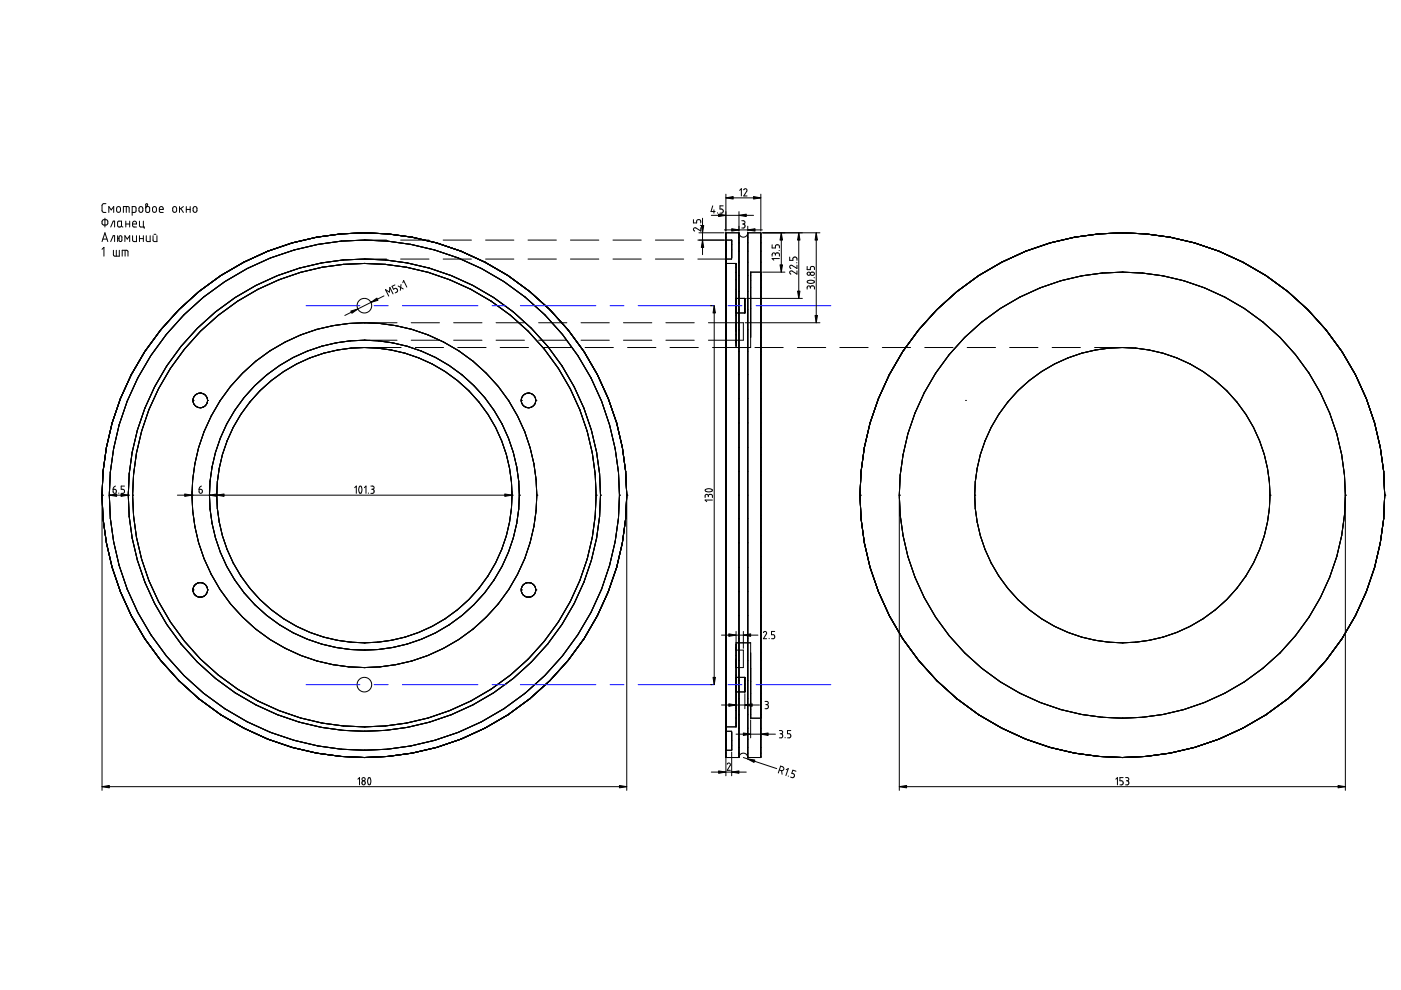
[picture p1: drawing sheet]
<svg xmlns="http://www.w3.org/2000/svg" width="297mm" height="210mm" viewBox="0 0 297 210" stroke-linecap="round" stroke-linejoin="round" font-family="sans-serif">
<g fill="none" stroke="#000" stroke-width=".21">
<path d="M21.6 51.2l.6-1.8 .7 1.8M21.6 52.9l.4-.4v1.8M21.8 50.7h.9M22.2 46.3v1.8M22.5 43.2h-.6l-.3 .3 .1 1.3 .2 .2h.6M23.1 45v-1.2l.5 .7 .5-.7v1.2M23.5 48.1l.5-1.2h.3v1.2M23.5 51.2l.5-1.2h.3v1.2M24 53.1v.9l.3 .3h1v-1.2M24.7 53.1v1.2M24.8 43.9l.4-.1 .3 .3v.6l-.2 .3-.6-.2zM24.9 50v1.2"/>
<path d="M24.9 50.6h.3M25 47l.8-.1v.9l-.2 .3h-.4l-.2-.1zM25.3 50.1a.31 .31 0 0 1 .3-.1 .31 .31 0 0 1 .2 .3v.6a.31 .31 0 0 1-.3 .3 .31 .31 0 0 1-.3-.3zM25.8 47.8l.3 .3M25.9 54.3v-1.2h1.2v1.2M26.2 45v-1.2l1.1 .1 .1 1.1M26.5 51.2v-1.2l.5 .7 .5-.7v1.2M26.5 53.1v1.2M26.7 47.5h.8M26.7 46.9v1.2M26.8 43.8v1.2M27.5 46.9v1.2"/>
<path d="M28 45h.5l.3-.1 .1-.8-.2-.3h-.7v1.9M28.1 47.5h.8l-.1-.5-.3-.1-.3 .1-.1 .8 .2 .3h.6M28.1 50v.9l.3 .3h.5v-1.2M29.5 43.9l.4-.1 .4 .3-.1 .7-.2 .2-.5-.2zM29.6 46.9v1.1l.2 .1h.8v.3M29.6 50v1.2M29.6 50.6h.8M30.4 46.9v1.2M30.4 50v1.2M31 43.9l.3-.4a.2 .2 0 0 0-.2-.3 .2 .2 0 0 0-.2 .2v1.4l.3 .2 .4-.1 .1-1-.5-.1-.3 .3M31 50v1l.3 .2h.5v-1.2M32.4 43.9l.5-.1 .3 .3-.1 .7-.2 .2h-.4l-.2-.3z"/>
<path d="M32.4 50v1l.3 .2h.6v-1.2M32.7 49.7h.4M33.8 44.4h.8l-.1-.5-.4-.1-.2 .1-.1 .9 .2 .2h.6M36.7 43.9l.4-.1 .3 .3v.7l-.3 .2-.4-.2zM38.1 43.8v1.2M38.3 44.2l.6 .8M38.9 43.8l-.8 .6M39.5 44.4h.8M39.5 43.8v1.2M40.3 43.8v1.2M41 44l.3-.2 .4 .2 .1 .7-.2 .3h-.3l-.3-.2zM77.3 55.9h.1"/>
<path d="M77.3 54.9h.1M77.3 50.9h.1M77.3 49.4h.1M77.3 54.9h4.7M77.3 50.9h4.7M77.3 54.9a50.1 50.1 0 0 1 50 50.1 50.1 50.1 0 0 1-50 50 50.1 50.1 0 0 1-50.1-50M77.3 50.9a54.1 54.1 0 0 1 54 54.1 54.1 54.1 0 0 1-54 54.1 54.1 54.1 0 0 1-54.1-54.1M77.3 54.9a50 50 0 0 0-50.1 50.1M77.3 50.9a54.1 54.1 0 0 0-54.1 54.1M84.9 54.9h6.1M84.9 50.9h6.1M85.4 59.9l.2-.4 .7 1.4"/>
<path d="M94 54.9h5.9M94 50.9h5.9M103 54.9h5.9M103 50.9h5.9M112 54.9h6M112 50.9h6M120.9 54.9h6.1M120.9 50.9h6.1M130 54.9h6M130 50.9h6M139 54.9h5.9M139 50.9h5.9"/>
<path d="M147 46.6v.7h.7v-.5l.3-.2 .5 .1 .1 .6M148 50.9h7.1v4h-7.1M148.2 49.4h5.3M148.5 47.8h.1M148.6 48.3v.7l-1.1-.7h-.2a.36 .36 0 0 0-.3 .3 .36 .36 0 0 0 .3 .4M148.9 46.3v7.7M150.8 45.7h9M151.1 43.6l-.4 1.3h.9M151.4 44.5v.7M152.1 45.1v.1M153.3 43.6h-.6v.7h.4l.2 .3-.1 .5-.5 .1M153.6 48.7h8"/>
<path d="M153.9 41.2v7.8M153.9 55.9h2.2v17.8M153.9 42h7.4M156.7 49.4l.2 .6 .6 .3 .7-.2 .3-.7M156.7 49.4h-2.8v115.1M156.7 44.9v4.1M156.7 49.4v111.2M156.8 40.4l.4-.4v1.6M157.3 46.8h.4a.35 .35 0 0 1 .2 .4 .35 .35 0 0 1-.3 .3M157.4 47.5h.2M157.6 47.5l.3 .3v.4l-.1 .1h-.5M157.7 40.3a.35 .35 0 0 1 .5-.3 .35 .35 0 0 1 .1 .5l-.6 1.1h.7"/>
<path d="M158.5 48v1M158.5 49.4v111.2M158.5 49.4h2.8v111.2h-2.8M161.3 41.2v7.8M161.3 57.7h-2.1v16h-8.1M161.7 49.4h12.1M161.7 57.7h4.7M163.7 51.9v.7h.7v-.5l.3-.2 .5 .1v.6M164.4 54v-.2a.35 .35 0 0 0-.4-.2 .35 .35 0 0 0-.3 .4v.3M164.4 54l.2-.3 .4-.1 .2 .3v.4M164.4 54v.1M165.2 53.1h.1"/>
<path d="M165.2 54.8h-1.5l.4 .4M165.7 49.4v8.3M167.4 54.5v.7h.7v-.4l.3-.3 .5 .2 .1 .5M168.9 55.7h.1M169 57.4v.7l-1.3-.7a.36 .36 0 0 0-.3 .4 .36 .36 0 0 0 .3 .3M169 56.2v.7l-1.1-.6a.35 .35 0 0 0-.5 .1 .35 .35 0 0 0 .3 .5M169.4 49.4v13.9M171.1 56.5v.7h.7v-.5l.3-.2 .5 .1 .1 .6M171.2 59.6l.5-.2 .6 .1a.33 .33 0 0 1 .4 .4 .33 .33 0 0 1-.6 .2l-.6-.1a.29 .29 0 0 1-.3-.1 .29 .29 0 0 1 0-.3zM172.6 58.9h.1M173.1 49.4v19M238 57.7h.1"/>
<path d="M238 49.4h.1M77.3 73.7h.1M77.3 72.1h.1M77.3 68.4h.1M78.2 72.1h6M78.2 68.4h6M79.1 73.7h5.9M81.4 62.7l-8.3 4.2M83.3 62.3l-.6-1.4-.1 1-.9-.5 .7 1.4M83.7 60.4l-.6 .3 .3 .6 .5-.2 .4 .4-.1 .3-.4 .3M84.4 60.6l1.1 .7M85 60.3l-.1 1.3"/>
<path d="M87.2 72.1h6M87.2 68.4h6M88.1 73.7h5.9M96.2 72.1h6M96.2 68.4h6M97 73.7h6.1M105.2 72.1h6M105.2 68.4h6M106 73.7h6.1M114.2 72.1h6M114.2 68.4h6M115.1 73.7h6"/>
<path d="M123.2 72.1h6M123.2 68.4h6M124.1 73.7h5.9M132.2 72.1h6M132.2 68.4h6M133.1 73.7h6M141.2 72.1h6M141.2 68.4h6M142 73.7h6.1M150.2 68.4h7.4v3.7h-7.4M150.6 64.8h.4M151.4 64.8v80.4"/>
<path d="M156.1 63.3h1.8v3.1h-1.8M158 68.4h15.8M158.3 63.3h11.8M160.1 73.7h6M169.1 73.7h6M171.8 61a.34 .34 0 0 0-.3-.4 .34 .34 0 0 0-.4 .4v.3M171.8 61l.2-.3 .4-.1 .3 .2v.5M171.8 61v.1M178.1 73.7h6M187.1 73.7h6M196.1 73.7h6M205.1 73.7h6"/>
<path d="M214.1 73.7h6M223.1 73.7h6M232.1 73.7h5.9M238 73.7h.1M40.9 84.9h.1M42.5 86.4h.1M42.5 83.4h.1M44 84.9h.1M110.5 84.9h.1M112.1 86.4h.1M112.1 83.4h.1M113.6 84.9h.1"/>
<path d="M204.7 84.9h.1M21.6 105h.1M21.6 105.4v62.2M23.2 105h.1M23.2 105h4M23.2 104.2v.4M24 103.7l.6 .1 .1 .5a.34 .34 0 0 1-.4 .3 .34 .34 0 0 1-.3-.3zM24.5 103.1l-.4 .3-.1 .3M25.2 104.5v.1M26.4 103.1h-.7v.6l.5 .1 .2 .3-.2 .4-.5 .1M27.2 105h.1M27.2 104.2v.4"/>
<path d="M28.1 105h.1M37.6 105h71M40.7 105h.1M40.7 104.2v.4M42.2 103.7l.6 .1 .1 .5a.34 .34 0 0 1-.4 .3 .34 .34 0 0 1-.3-.3zM42.7 103.1l-.4 .3-.1 .3M44.4 105h.1M44.4 104.2v.4M46 105h.1M46 104.2v.4M75.2 103.4l.3-.3v1.5M76.2 103.1a.48 .48 0 0 1 .6 .7l-.1 .4a.32 .32 0 0 1-.4 .4 .32 .32 0 0 1-.2-.5z"/>
<path d="M77.3 103.4l.3-.3v1.5M78.1 104.5v.1M78.6 103.1h.5a.34 .34 0 0 1 .2 .4 .34 .34 0 0 1-.3 .2M78.8 103.7h.2M79 103.7l.3 .3v.4l-.2 .2h-.5M108.6 105h.1M108.6 104.2v.4M110.1 105h.1M113.8 105h.1M126.4 105h.1M127.3 105h.1M131.3 105h.1"/>
<path d="M132.9 105h.1M132.9 105.4v62.2M149.5 103.8l.6-.2 .6 .1a.31 .31 0 0 1 .3 .4 .31 .31 0 0 1-.4 .2l-.9-.1-.2-.1zM150.2 105.2l-.1-.2a.34 .34 0 0 0-.4-.2 .34 .34 0 0 0-.2 .4v.3M150.2 105.2l.1-.3 .5-.1 .2 .2v.5M150.2 105.2v.1M151 106h-1.5l.3 .4M182.3 105h.1M190.7 105h.1M190.7 105.4v62.2M206.7 105h.1M269.3 105h.1"/>
<path d="M285.2 105h.1M285.2 105.4v62.2M293.6 105h.1M40.9 125.1h.1M42.5 126.6h.1M42.5 123.5h.1M44 125.1h.1M77.3 136.3h.1M77.3 137.8h.1M110.5 125.1h.1M112.1 126.6h.1M112.1 123.5h.1"/>
<path d="M113.6 125.1h.1M153 134.7h7.7M156.1 133.9v20.2h-2.2M156.1 136.3h3.1v16h2.1M156.1 137.8h1.5v3.7h-1.5M157.6 133.9v3.6M161.9 134.1v-.1a.34 .34 0 0 1 .5-.1 .34 .34 0 0 1 .1 .5l-.6 1h.6M163.1 135.3v.1M164.3 133.9h-.7v.7h.4l.3 .2-.2 .5-.5 .1M238 136.3h.1M77.3 141.5h.1M77.3 154.1h.1"/>
<path d="M77.3 155h.1M77.3 159.1h.1M150.6 145.2h.4M153 149.5h8M153.9 155h1.2v4.1h-1.2M155.1 159.4v5.1M156.1 143.6h1.8v3.1h-1.8M156.1 155.7h8.3M157.9 147.1v3.2M159.2 152.7v3.7M162.2 148.7l.6 .1a.33 .33 0 0 1 .1 .4 .33 .33 0 0 1-.3 .2M162.4 149.4h.2"/>
<path d="M162.6 149.4l.3 .2v.4l-.2 .2-.5 .1M165.2 154.9l.6 .1a.33 .33 0 0 1 .1 .4 .33 .33 0 0 1-.3 .2M165.4 155.6h.2M165.6 155.6l.3 .1v.5l-.2 .2h-.5M166.5 156.4h.1M167.7 154.9h-.7v.7h.4l.3 .3-.1 .5h-.6M238 152.3h.1M21.6 166.8h111.3M75.9 165.2l.3-.3v1.5M76.8 165.7a.35 .35 0 0 1 .4-.1 .35 .35 0 0 1 .2 .3l-.1 .4a.33 .33 0 0 1-.3 .1 .33 .33 0 0 1-.2-.3zM77.3 160.6h.1M78.1 165a.48 .48 0 0 1 .5 .6v.4a.33 .33 0 0 1-.4 .4 .33 .33 0 0 1-.2-.5z"/>
<path d="M150.8 163.7h7.4M153.9 160.6h2.8M154.2 162a.34 .34 0 0 1 .4-.2 .34 .34 0 0 1 .2 .5l-.6 1h.7M156.7 160.6l.2-.6 .6-.3 .7 .2 .3 .7M157.6 160.6l7.1 2.4M165.2 163.2l.8 .2 .2-.5-.1-.3-.6-.2-.5 1.5M165.7 163.4l.1 .8M166.7 163.2l.4-.2-.5 1.4M167.2 164.5l-.1 .1M168.8 163.5l-.7-.2-.2 .7 .5 .2v.5l-.3 .2-.5-.1M190.7 166.8h94.5M236.6 165.2l.3-.3v1.5"/>
<path d="M238 160.6h.1M238.1 164.9h-.7v.6l.5 .1 .2 .2-.1 .5-.6 .1M238.7 164.9h.5a.35 .35 0 0 1 .1 .4 .35 .35 0 0 1-.3 .2M238.8 165.5h.2M239 165.5l.3 .2v.4l-.2 .3h-.4"/>
<circle cx="22.3" cy="47.1" r=".65"/>
<circle cx="171.5" cy="58" r=".34"/>
<circle cx="172.3" cy="58.1" r=".4"/>
<circle cx="77.3" cy="64.8" r="1.55"/>
<circle cx="42.5" cy="84.9" r="1.55"/>
<circle cx="112.1" cy="84.9" r="1.55"/>
<circle cx="77.3" cy="105" r="49.1"/>
<circle cx="77.3" cy="105" r="32.9"/>
<circle cx="77.3" cy="105" r="55.6"/>
<circle cx="77.3" cy="105" r="36.6"/>
<circle cx="77.3" cy="105" r="31.3"/>
<circle cx="238" cy="105" r="47.3"/>
<circle cx="238" cy="105" r="31.3"/>
<circle cx="238" cy="105" r="55.6"/>
<circle cx="42.5" cy="125.1" r="1.55"/>
<circle cx="112.1" cy="125.1" r="1.55"/>
<circle cx="77.3" cy="145.2" r="1.55"/>
<circle cx="77.1" cy="165.2" r=".34"/>
</g>
<g fill="none" stroke="#00f" stroke-width=".21">
<path d="M64.9 64.8h11.4M79.3 64.8h3M85.3 64.8h16M104.3 64.8h3M110.3 64.8h16M129.3 64.8h3M135.3 64.8h16M154.3 64.8h3M160.3 64.8h15.8M64.9 145.2h11.4M79.3 145.2h3M85.3 145.2h16"/>
<path d="M104.3 145.2h3M110.3 145.2h16M129.3 145.2h3M135.3 145.2h16M154.3 145.2h3M160.3 145.2h15.8"/>
</g>
<g fill="#000" stroke="#000" stroke-width=".21">
<path d="M148.7 47.8h.5l-.3 1.6zM148.9 50.9l.3 1.6h-.5zM153.9 42l1.5-.3v.5zM152.4 45.4l1.5 .3-1.5 .2zM156.7 45.7l1.5-.3v.5zM155.1 48.5l1.6 .2-1.6 .3zM158.5 48.7l1.6-.2v.5zM159.8 41.7l1.5 .3-1.5 .2zM165.7 49.4l.2 1.5h-.5zM165.4 56.2h.5l-.2 1.5zM169.4 49.4l.2 1.5h-.5zM173.1 49.4l.2 1.5h-.5z"/>
<path d="M74.4 66l1.5-.5-1.3 .9zM78.6 64.1l1.3-.9 .2 .5zM151.4 64.8l.3 1.6h-.5zM169.1 61.7h.5l-.2 1.6zM172.8 66.9h.5l-.2 1.5zM23.2 105l1.5-.3v.5zM25.7 104.7l1.5 .3-1.5 .2zM39.2 104.7l1.5 .3-1.5 .2zM44.4 105l1.6-.3v.5zM46 105l1.5-.3v.5zM107 104.7l1.6 .3-1.6 .2zM154.5 134.4l1.6 .3-1.6 .2z"/>
<path d="M157.6 134.7l1.6-.3v.5zM151.2 143.6h.5l-.3 1.6zM154.5 149.2l1.6 .3-1.6 .3zM157.9 149.5l1.6-.3v.6zM157.6 155.4l1.6 .3-1.6 .2zM161.3 155.7l1.6-.3v.5zM21.6 166.8l1.6-.3v.5zM131.3 166.5l1.6 .3-1.6 .2zM152.4 163.4l1.5 .3-1.5 .3zM155.1 163.7l1.6-.3v.6zM158.5 160.9l1.5 .2-.1 .5zM190.7 166.8l1.5-.3v.5z"/>
<path d="M283.7 166.5l1.5 .3-1.5 .2z"/>
</g>
</svg>
